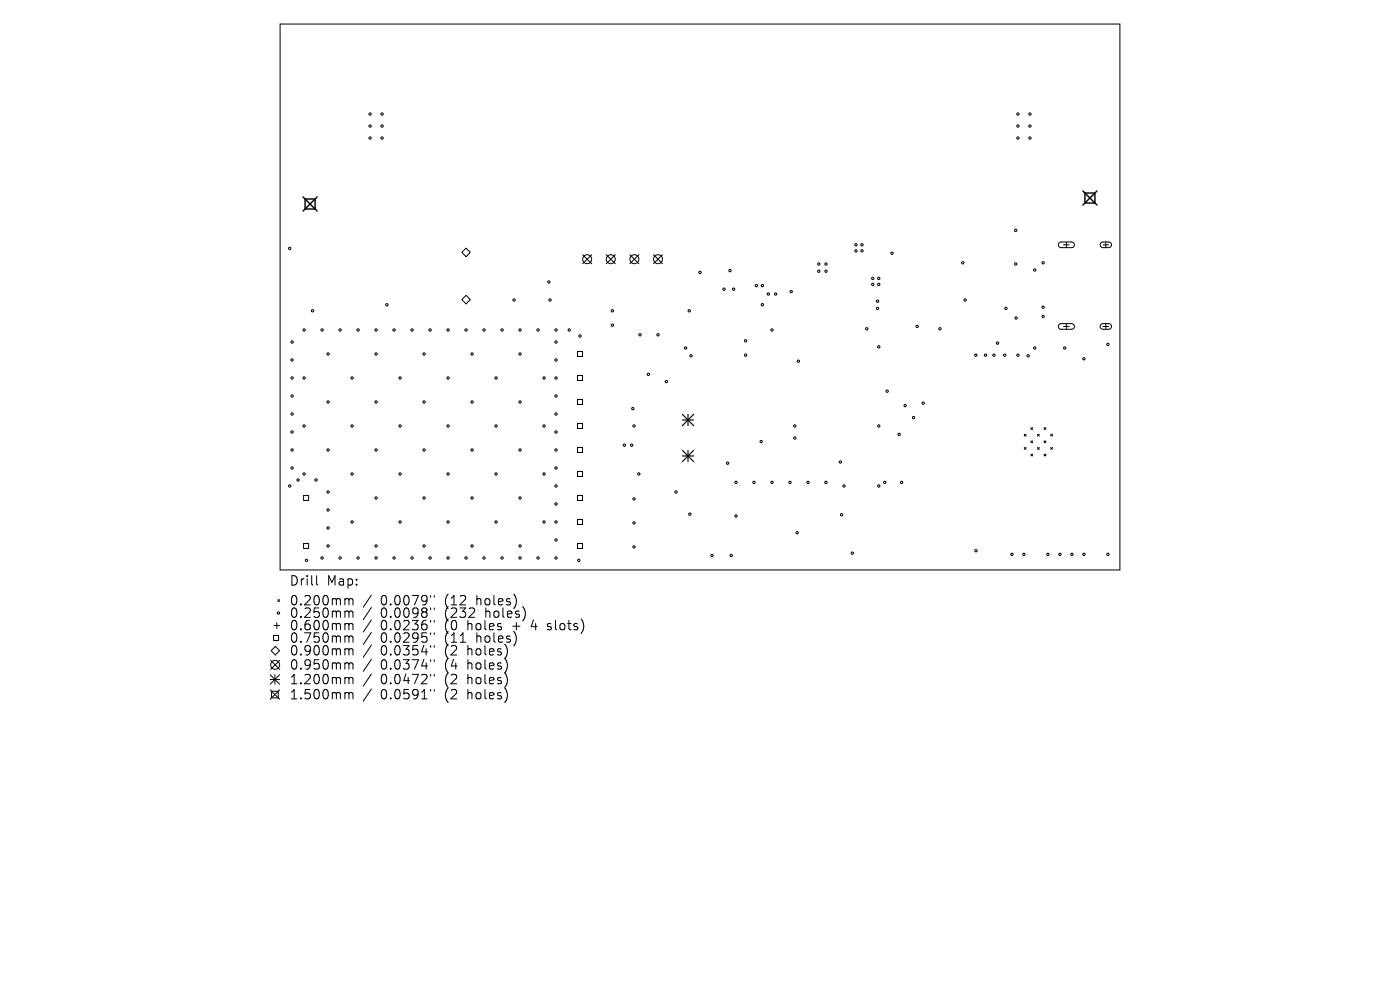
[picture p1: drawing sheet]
<svg xmlns="http://www.w3.org/2000/svg" width="297mm" height="210mm" viewBox="0 0 297 210" stroke-linecap="round" stroke-linejoin="round" font-family="sans-serif">
<defs><g id="words">
<g font-size="2.8">
<text x="61.3" y="124.5">Drill</text>
<text x="69.3" y="124.5">Map:</text>
<text x="61.3" y="128.7">0.200mm</text>
<text x="61.3" y="131.3">0.250mm</text>
<text x="80.8" y="128.7">0.0079&quot;</text>
<text x="80.8" y="131.3">0.0098&quot;</text>
<text x="94.5" y="128.7">(12</text>
<text x="94.5" y="131.3">(232</text>
<text x="101.4" y="128.7">holes)</text>
<text x="103.3" y="131.3">holes)</text>
<text x="61.3" y="134">0.600mm</text>
<text x="61.3" y="136.6">0.750mm</text>
<text x="80.8" y="134">0.0236&quot;</text>
<text x="80.8" y="136.6">0.0295&quot;</text>
<text x="94.5" y="134">(0</text>
<text x="94.5" y="136.6">(11</text>
<text x="99.5" y="134">holes</text>
<text x="101.4" y="136.6">holes)</text>
<text x="109.2" y="134">+</text>
<text x="113.4" y="134">4</text>
<text x="117" y="134">slots)</text>
<text x="61.3" y="139.3">0.900mm</text>
<text x="61.3" y="142.3">0.950mm</text>
<text x="80.8" y="139.3">0.0354&quot;</text>
<text x="80.8" y="142.3">0.0374&quot;</text>
<text x="94.5" y="139.3">(2</text>
<text x="94.5" y="142.3">(4</text>
<text x="99.5" y="139.3">holes)</text>
<text x="99.5" y="142.3">holes)</text>
<text x="61.3" y="145.4">1.200mm</text>
<text x="61.3" y="148.6">1.500mm</text>
<text x="80.8" y="145.4">0.0472&quot;</text>
<text x="80.8" y="148.6">0.0591&quot;</text>
<text x="94.5" y="145.4">(2</text>
<text x="94.5" y="148.6">(2</text>
<text x="99.5" y="145.4">holes)</text>
<text x="99.5" y="148.6">holes)</text>
</g>
</g></defs>
<g fill="none" stroke="#000" stroke-width=".21">
<path d="M59.4 5.1h178.2v115.8h-178.2zM98.9 52.6l.9 .9-.9 .9-.9-.9zM123.6 54l1.9 1.9M125.5 54l-1.9 1.9M128.6 54l1.9 1.9M130.5 54l-1.9 1.9M133.6 54l1.9 1.9M135.5 54l-1.9 1.9M138.6 54l1.9 1.9M140.5 54l-1.9 1.9M224.7 51.5l.4-.2h2.3l.4 .3 .1 .4-.2 .4-.3 .1h-2.4l-.4-.4zM225.6 51.9h1.2"/>
<path d="M226.2 51.3v1.2M233.6 51.5l.3-.2 1.5 .1 .3 .2 .1 .5-.5 .4h-1.5l-.4-.4zM234 51.9h1.2M234.6 51.3v1.2M98 63.6l.9-.9 .9 .9-.9 .9zM122.5 74.6h1.1v1h-1.1zM122.5 79.7h1.1v1h-1.1zM224.7 68.8l.4-.1h2.3l.4 .2 .1 .5-.2 .3-.3 .1h-2.4l-.5-.4zM225.6 69.2h1.2M226.2 68.6v1.3M233.6 68.8l.3-.1h1.5l.3 .2 .1 .5-.5 .4h-1.5l-.4-.4zM234 69.2h1.2"/>
<path d="M234.6 68.6v1.3M122.5 84.7h1.1v1.1h-1.1zM122.5 89.8h1.1v1.1h-1.1zM122.5 94.9h1.1v1.1h-1.1zM217.3 92.1l.4 .4M217.3 94.9l.4 .4M217.7 92.1l-.4 .4M217.7 94.9l-.4 .4M218.7 93.5l.4 .4M218.7 90.7l.4 .4M218.7 96.3l.4 .4M219.1 90.7l-.4 .4"/>
<path d="M219.1 93.5l-.4 .4M219.1 96.3l-.4 .4M220.1 94.9l.4 .4M220.1 92.1l.4 .4M220.5 92.1l-.4 .4M220.5 94.9l-.4 .4M221.5 96.3l.4 .4M221.5 93.5l.4 .4M221.5 90.7l.4 .4M221.9 90.7l-.4 .4M221.9 93.5l-.4 .4M221.9 96.3l-.4 .4"/>
<path d="M222.9 94.9l.4 .4M222.9 92.1l.4 .4M223.3 92.1l-.4 .4M223.3 94.9l-.4 .4M64.4 105.1h1.1v1.1h-1.1zM64.4 115.3h1.1v1h-1.1zM122.5 100h1.1v1.1h-1.1zM122.5 105.1h1.1v1.1h-1.1zM122.5 110.2h1.1v1.1h-1.1zM122.5 115.3h1.1v1h-1.1zM57.5 138l.9-.9 .9 .9-.9 .9zM58 134.8h1.1v1.1h-1.1z"/>
<path d="M58.1 132.7h1.2M58.7 132.1v1.2M58.9 127.2l.4 .4M59.3 127.2l-.4 .4M67.2 122.1v1.7l.3 .3M73.5 127l.4 .1 .1 .2M73.5 129.6h.2l.3 .3M73.5 132.3h.2l.3 .3M73.5 134.9h.2l.3 .3M73.5 137.6l.4 .1 .1 .2M74 127.3l.3-.3 .5 .1 .1 1.2M74 127.3v1"/>
<path d="M74 129.9v1.1M74 132.6v1M74 135.2v1M74 137.9v1M74 129.9l.3-.3 .5 .1 .1 1.3M74 132.6l.3-.3 .5 .1 .1 1.2M74 135.2l.3-.3 .5 .1 .1 1.2M74 137.9l.3-.3 .5 .1 .1 1.2M78.8 126.2l-1.7 2.6M78.8 128.9l-1.7 2.5M78.8 131.5l-1.7 2.6M78.8 134.1l-1.7 2.6"/>
<path d="M78.8 136.8l-1.7 2.6M78.8 139.9l-1.7 2.5M91.4 126.3v.4M91.4 129v.3M91.4 131.6v.4M91.4 134.2v.4M91.4 136.9v.4M91.4 139.9v.4M92.1 126.3v.4M92.1 129v.3M92.1 131.6v.4M92.1 134.2v.4"/>
<path d="M92.1 136.9v.4M92.1 139.9v.4M116.1 133.5l.2 .1M116.2 132.4v.4M57.3 143.1l2 2M57.3 144.1h2M57.3 146.3l2 2M57.4 140.1l1.9 1.9M57.6 146.6h1.4v1.4h-1.4zM58.3 143.1v2M59.3 140.1l-1.9 1.9M59.3 143.1l-2 2"/>
<path d="M59.3 146.3l-2 2M73.5 140.6l.4 .1 .1 .2M73.5 143.7l.4 .1 .1 .2M73.5 146.9h.2l.3 .3M74 140.9v1M74 144v1M74 147.2v1M74 140.9l.3-.3 .5 .1 .1 1.2M74 144l.3-.3 .5 .1 .1 1.2M74 147.2l.3-.3 .5 .1 .1 1.2M78.8 143l-1.7 2.5M78.8 146.2l-1.7 2.5"/>
<path d="M91.4 143v.4M91.4 146.2v.4M92.1 143v.4M92.1 146.2v.4"/>
<circle cx="78.5" cy="29.3" r=".25"/>
<circle cx="78.5" cy="24.2" r=".25"/>
<circle cx="78.5" cy="26.7" r=".25"/>
<circle cx="81.1" cy="29.3" r=".25"/>
<circle cx="81.1" cy="24.2" r=".25"/>
<circle cx="81.1" cy="26.7" r=".25"/>
<circle cx="215.9" cy="29.3" r=".25"/>
<circle cx="215.9" cy="24.2" r=".25"/>
<circle cx="215.9" cy="26.7" r=".25"/>
<circle cx="218.5" cy="29.3" r=".25"/>
<circle cx="218.5" cy="24.2" r=".25"/>
<circle cx="218.5" cy="26.7" r=".25"/>
<circle cx="61.5" cy="52.7" r=".25"/>
<circle cx="116.4" cy="59.8" r=".25"/>
<circle cx="124.6" cy="55" r=".95"/>
<circle cx="129.6" cy="55" r=".95"/>
<circle cx="134.6" cy="55" r=".95"/>
<circle cx="139.6" cy="55" r=".95"/>
<circle cx="148.5" cy="57.8" r=".25"/>
<circle cx="154.9" cy="57.4" r=".25"/>
<circle cx="173.7" cy="56" r=".25"/>
<circle cx="173.7" cy="57.5" r=".25"/>
<circle cx="175.2" cy="56" r=".25"/>
<circle cx="175.2" cy="57.5" r=".25"/>
<circle cx="181.6" cy="53.2" r=".25"/>
<circle cx="181.6" cy="51.9" r=".25"/>
<circle cx="182.9" cy="53.2" r=".25"/>
<circle cx="182.9" cy="51.9" r=".25"/>
<circle cx="185.2" cy="59.1" r=".25"/>
<circle cx="186.4" cy="59.1" r=".25"/>
<circle cx="189.2" cy="53.7" r=".25"/>
<circle cx="204.2" cy="55.7" r=".25"/>
<circle cx="215.5" cy="48.9" r=".25"/>
<circle cx="215.5" cy="56" r=".25"/>
<circle cx="219.5" cy="57.3" r=".25"/>
<circle cx="221.3" cy="55.7" r=".25"/>
<circle cx="62" cy="72.5" r=".25"/>
<circle cx="62" cy="76.4" r=".25"/>
<circle cx="64.5" cy="70" r=".25"/>
<circle cx="66.3" cy="65.9" r=".25"/>
<circle cx="68.3" cy="70" r=".25"/>
<circle cx="69.6" cy="75.1" r=".25"/>
<circle cx="72.1" cy="70" r=".25"/>
<circle cx="76" cy="70" r=".25"/>
<circle cx="79.8" cy="75.1" r=".25"/>
<circle cx="79.8" cy="70" r=".25"/>
<circle cx="82.1" cy="64.7" r=".25"/>
<circle cx="83.6" cy="70" r=".25"/>
<circle cx="87.4" cy="70" r=".25"/>
<circle cx="90" cy="75.1" r=".25"/>
<circle cx="91.2" cy="70" r=".25"/>
<circle cx="95.1" cy="70" r=".25"/>
<circle cx="98.9" cy="70" r=".25"/>
<circle cx="100.1" cy="75.1" r=".25"/>
<circle cx="102.7" cy="70" r=".25"/>
<circle cx="106.5" cy="70" r=".25"/>
<circle cx="109.1" cy="63.6" r=".25"/>
<circle cx="110.3" cy="75.1" r=".25"/>
<circle cx="110.3" cy="70" r=".25"/>
<circle cx="114.1" cy="70" r=".25"/>
<circle cx="116.7" cy="63.6" r=".25"/>
<circle cx="118" cy="72.5" r=".25"/>
<circle cx="118" cy="76.4" r=".25"/>
<circle cx="118" cy="70" r=".25"/>
<circle cx="120.8" cy="70" r=".25"/>
<circle cx="123" cy="71.3" r=".25"/>
<circle cx="129.9" cy="65.9" r=".25"/>
<circle cx="129.9" cy="69" r=".25"/>
<circle cx="135.8" cy="71" r=".25"/>
<circle cx="137.6" cy="79.4" r=".25"/>
<circle cx="139.6" cy="71" r=".25"/>
<circle cx="145.4" cy="73.8" r=".25"/>
<circle cx="146.2" cy="65.9" r=".25"/>
<circle cx="146.6" cy="75.5" r=".25"/>
<circle cx="153.6" cy="61.3" r=".25"/>
<circle cx="155.6" cy="61.3" r=".25"/>
<circle cx="158.2" cy="72.3" r=".25"/>
<circle cx="158.2" cy="75.3" r=".25"/>
<circle cx="160.5" cy="60.6" r=".25"/>
<circle cx="161.7" cy="60.6" r=".25"/>
<circle cx="161.7" cy="64.6" r=".25"/>
<circle cx="163" cy="62.4" r=".25"/>
<circle cx="163.8" cy="70" r=".25"/>
<circle cx="164.5" cy="62.4" r=".25"/>
<circle cx="167.8" cy="61.9" r=".25"/>
<circle cx="169.4" cy="76.6" r=".25"/>
<circle cx="183.9" cy="69.7" r=".25"/>
<circle cx="185.2" cy="60.3" r=".25"/>
<circle cx="186.2" cy="63.9" r=".25"/>
<circle cx="186.2" cy="65.4" r=".25"/>
<circle cx="186.4" cy="60.3" r=".25"/>
<circle cx="186.4" cy="73.6" r=".25"/>
<circle cx="194.6" cy="69.2" r=".25"/>
<circle cx="199.4" cy="69.7" r=".25"/>
<circle cx="204.7" cy="63.6" r=".25"/>
<circle cx="207" cy="75.3" r=".25"/>
<circle cx="209.1" cy="75.3" r=".25"/>
<circle cx="210.9" cy="75.3" r=".25"/>
<circle cx="211.6" cy="72.8" r=".25"/>
<circle cx="213.1" cy="75.3" r=".25"/>
<circle cx="213.4" cy="65.4" r=".25"/>
<circle cx="215.6" cy="67.5" r=".25"/>
<circle cx="215.9" cy="75.3" r=".25"/>
<circle cx="218.1" cy="75.5" r=".25"/>
<circle cx="219.5" cy="73.8" r=".25"/>
<circle cx="221.3" cy="67.1" r=".25"/>
<circle cx="221.3" cy="65.2" r=".25"/>
<circle cx="225.9" cy="73.8" r=".25"/>
<circle cx="229.9" cy="76.1" r=".25"/>
<circle cx="235" cy="73.1" r=".25"/>
<circle cx="62" cy="84" r=".25"/>
<circle cx="62" cy="95.5" r=".25"/>
<circle cx="62" cy="87.8" r=".25"/>
<circle cx="62" cy="99.3" r=".25"/>
<circle cx="62" cy="91.6" r=".25"/>
<circle cx="62" cy="80.2" r=".25"/>
<circle cx="64.5" cy="90.4" r=".25"/>
<circle cx="64.5" cy="80.2" r=".25"/>
<circle cx="69.6" cy="85.3" r=".25"/>
<circle cx="69.6" cy="95.5" r=".25"/>
<circle cx="74.7" cy="90.4" r=".25"/>
<circle cx="74.7" cy="80.2" r=".25"/>
<circle cx="79.8" cy="85.3" r=".25"/>
<circle cx="79.8" cy="95.5" r=".25"/>
<circle cx="84.9" cy="90.4" r=".25"/>
<circle cx="84.9" cy="80.2" r=".25"/>
<circle cx="90" cy="85.3" r=".25"/>
<circle cx="90" cy="95.5" r=".25"/>
<circle cx="95.1" cy="90.4" r=".25"/>
<circle cx="95.1" cy="80.2" r=".25"/>
<circle cx="100.1" cy="85.3" r=".25"/>
<circle cx="100.1" cy="95.5" r=".25"/>
<circle cx="105.2" cy="90.4" r=".25"/>
<circle cx="105.2" cy="80.2" r=".25"/>
<circle cx="110.3" cy="85.3" r=".25"/>
<circle cx="110.3" cy="95.5" r=".25"/>
<circle cx="115.4" cy="90.4" r=".25"/>
<circle cx="115.4" cy="80.2" r=".25"/>
<circle cx="118" cy="84" r=".25"/>
<circle cx="118" cy="95.5" r=".25"/>
<circle cx="118" cy="87.8" r=".25"/>
<circle cx="118" cy="99.3" r=".25"/>
<circle cx="118" cy="91.6" r=".25"/>
<circle cx="118" cy="80.2" r=".25"/>
<circle cx="132.5" cy="94.4" r=".25"/>
<circle cx="134" cy="94.4" r=".25"/>
<circle cx="134.2" cy="86.7" r=".25"/>
<circle cx="134.5" cy="90.4" r=".25"/>
<circle cx="141.4" cy="80.9" r=".25"/>
<circle cx="154.4" cy="98.3" r=".25"/>
<circle cx="161.5" cy="93.7" r=".25"/>
<circle cx="168.6" cy="92.9" r=".25"/>
<circle cx="168.6" cy="90.4" r=".25"/>
<circle cx="178.3" cy="98" r=".25"/>
<circle cx="186.4" cy="90.4" r=".25"/>
<circle cx="188.2" cy="83" r=".25"/>
<circle cx="190.8" cy="92.1" r=".25"/>
<circle cx="192" cy="86" r=".25"/>
<circle cx="193.8" cy="88.6" r=".25"/>
<circle cx="195.8" cy="85.5" r=".25"/>
<circle cx="61.5" cy="103.1" r=".25"/>
<circle cx="63.2" cy="101.8" r=".25"/>
<circle cx="64.5" cy="100.5" r=".25"/>
<circle cx="65" cy="118.9" r=".25"/>
<circle cx="67.1" cy="101.8" r=".25"/>
<circle cx="68.3" cy="118.4" r=".25"/>
<circle cx="69.6" cy="104.4" r=".25"/>
<circle cx="69.6" cy="115.8" r=".25"/>
<circle cx="69.6" cy="108.2" r=".25"/>
<circle cx="69.6" cy="112" r=".25"/>
<circle cx="72.1" cy="118.4" r=".25"/>
<circle cx="74.7" cy="110.7" r=".25"/>
<circle cx="74.7" cy="100.5" r=".25"/>
<circle cx="76" cy="118.4" r=".25"/>
<circle cx="79.8" cy="105.6" r=".25"/>
<circle cx="79.8" cy="118.4" r=".25"/>
<circle cx="79.8" cy="115.8" r=".25"/>
<circle cx="83.6" cy="118.4" r=".25"/>
<circle cx="84.9" cy="110.7" r=".25"/>
<circle cx="84.9" cy="100.5" r=".25"/>
<circle cx="87.4" cy="118.4" r=".25"/>
<circle cx="90" cy="105.6" r=".25"/>
<circle cx="90" cy="115.8" r=".25"/>
<circle cx="91.2" cy="118.4" r=".25"/>
<circle cx="95.1" cy="118.4" r=".25"/>
<circle cx="95.1" cy="110.7" r=".25"/>
<circle cx="95.1" cy="100.5" r=".25"/>
<circle cx="98.9" cy="118.4" r=".25"/>
<circle cx="100.1" cy="105.6" r=".25"/>
<circle cx="100.1" cy="115.8" r=".25"/>
<circle cx="102.7" cy="118.4" r=".25"/>
<circle cx="105.2" cy="110.7" r=".25"/>
<circle cx="105.2" cy="100.5" r=".25"/>
<circle cx="106.5" cy="118.4" r=".25"/>
<circle cx="110.3" cy="105.6" r=".25"/>
<circle cx="110.3" cy="115.8" r=".25"/>
<circle cx="110.3" cy="118.4" r=".25"/>
<circle cx="114.1" cy="118.4" r=".25"/>
<circle cx="115.4" cy="110.7" r=".25"/>
<circle cx="115.4" cy="100.5" r=".25"/>
<circle cx="118" cy="106.9" r=".25"/>
<circle cx="118" cy="103.1" r=".25"/>
<circle cx="118" cy="114.5" r=".25"/>
<circle cx="118" cy="118.4" r=".25"/>
<circle cx="118" cy="110.7" r=".25"/>
<circle cx="122.8" cy="118.9" r=".25"/>
<circle cx="134.5" cy="110.9" r=".25"/>
<circle cx="134.5" cy="105.8" r=".25"/>
<circle cx="134.5" cy="116" r=".25"/>
<circle cx="135.5" cy="100.5" r=".25"/>
<circle cx="143.4" cy="104.4" r=".25"/>
<circle cx="146.3" cy="109.1" r=".25"/>
<circle cx="151" cy="117.8" r=".25"/>
<circle cx="155.1" cy="117.8" r=".25"/>
<circle cx="156.1" cy="109.5" r=".25"/>
<circle cx="156.1" cy="102.3" r=".25"/>
<circle cx="160" cy="102.3" r=".25"/>
<circle cx="163.8" cy="102.3" r=".25"/>
<circle cx="167.6" cy="102.3" r=".25"/>
<circle cx="169.1" cy="113" r=".25"/>
<circle cx="171.4" cy="102.3" r=".25"/>
<circle cx="175.2" cy="102.3" r=".25"/>
<circle cx="178.5" cy="109.2" r=".25"/>
<circle cx="179" cy="103.1" r=".25"/>
<circle cx="180.8" cy="117.3" r=".25"/>
<circle cx="186.4" cy="103.1" r=".25"/>
<circle cx="187.7" cy="102.3" r=".25"/>
<circle cx="191.3" cy="102.3" r=".25"/>
<circle cx="207" cy="116.8" r=".25"/>
<circle cx="214.7" cy="117.6" r=".25"/>
<circle cx="217.2" cy="117.6" r=".25"/>
<circle cx="222.3" cy="117.6" r=".25"/>
<circle cx="224.9" cy="117.6" r=".25"/>
<circle cx="227.4" cy="117.6" r=".25"/>
<circle cx="229.9" cy="117.6" r=".25"/>
<circle cx="235" cy="117.6" r=".25"/>
<circle cx="59.1" cy="130" r=".25"/>
<circle cx="58.4" cy="141" r=".95"/>
</g>
<path d="M144.8 87.9l2.4 2.4M144.8 89.1h2.4M144.8 95.5l2.4 2.4M144.8 96.7h2.4M146 87.9v2.4M146 95.5v2.4M147.2 87.9l-2.4 2.4M147.2 95.5l-2.4 2.4" fill="none" stroke="#000" stroke-width=".24"/>
<path d="M64.3 41.8l3 3M64.7 42.2h2.1v2.1h-2.1zM67.3 41.8l-3 3M229.7 40.5l3 3M230.2 40.9h2.1v2.2h-2.1zM232.7 40.5l-3 3" fill="none" stroke="#000" stroke-width=".3"/>
<use href="#words"/>
</svg>
